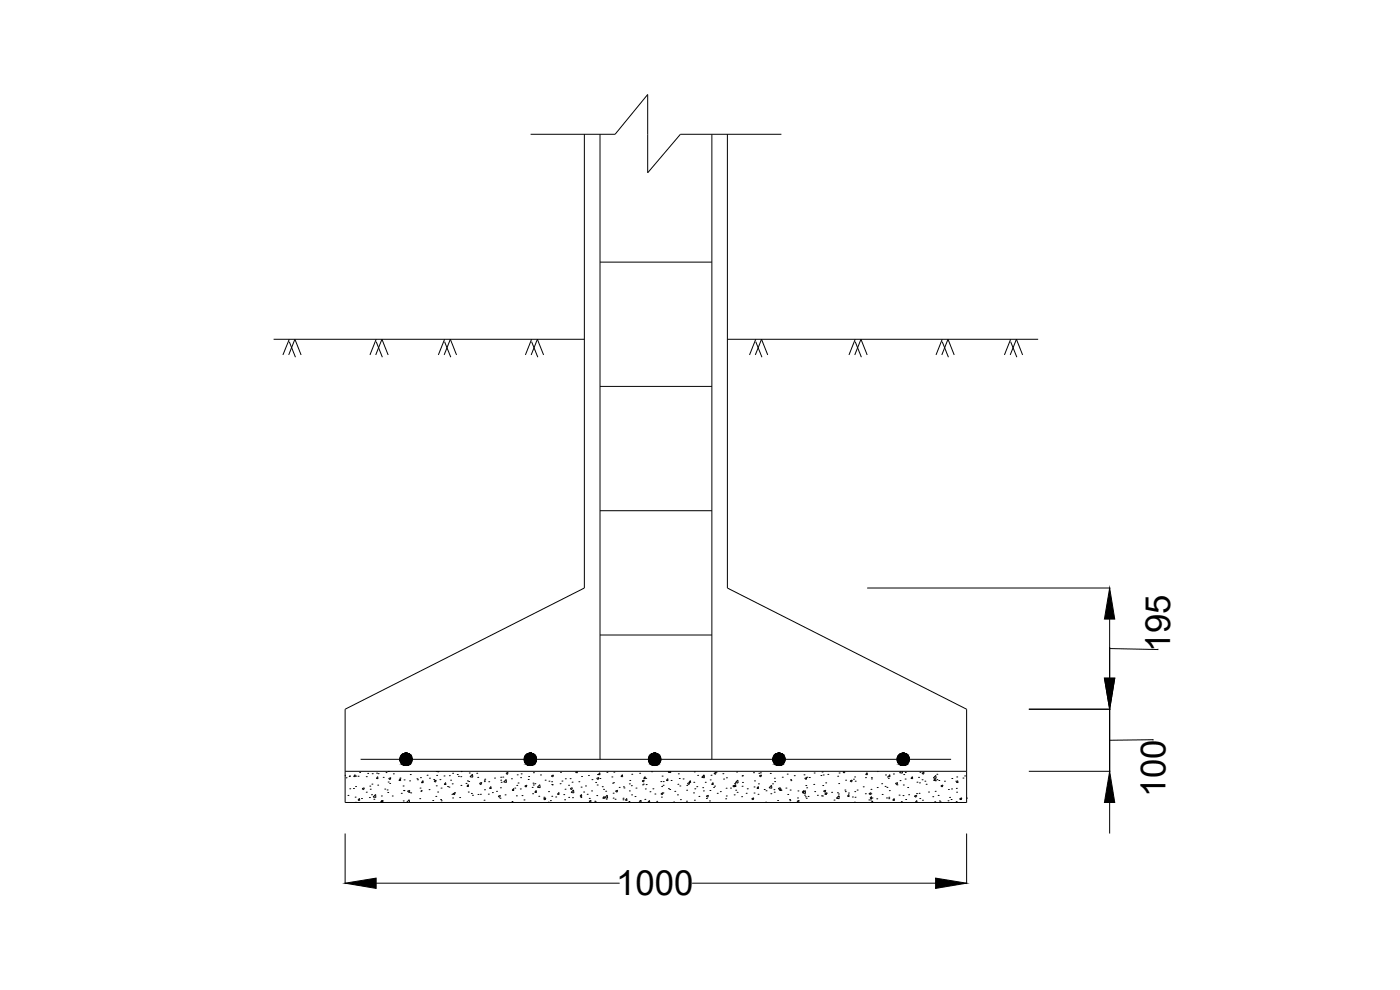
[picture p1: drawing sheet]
<svg xmlns="http://www.w3.org/2000/svg" width="420mm" height="297mm" viewBox="0 0 420 297" stroke-linecap="round" stroke-linejoin="round" font-family="sans-serif">
<defs><g id="words">
<g font-size="10.4">
<text x="351.2" y="195.7" transform="rotate(-90 351.2 195.7)">195</text>
<text x="349.7" y="239.2" transform="rotate(-90 349.7 239.2)">100</text>
<text x="184.9" y="268.7">1000</text>
</g>
</g></defs>
<!-- layer: 0 -->
<g fill="none" stroke="#000" stroke-width=".3">
<path d="M159.2 40.3h25.4l9.8-12v23.5l9.8-11.5h30.3M175.4 40.3v136.1l-71.8 36.4v28h186.5v-28l-71.8-36.4v-136.1M180.1 40.3v187.5M213.6 40.3v187.5M180.1 78.6h33.5M82.1 101.8h93.3M86.6 106.5l1.9-4.7 1.9 4.7M86.8 101.8l-1.9 4.7M86.8 102.5l1.9 4.7M112.8 106.5l1.8-4.7 1.9 4.7M112.9 101.8l-1.9 4.7M112.9 102.5l1.9 4.7"/>
<path d="M133.3 106.5l1.9-4.7 1.8 4.7M133.4 101.8l-1.8 4.7M133.4 102.5l1.9 4.7M159.4 106.5l1.9-4.7 1.8 4.7M159.5 101.8l-1.8 4.7M159.5 102.5l1.9 4.7M180.1 115.9h33.5M218.3 101.8h93.3M226.7 106.5l1.8-4.7 1.9 4.7M226.8 101.8l-1.9 4.7M226.8 102.5l1.9 4.7M256.5 106.5l1.9-4.7 1.9 4.7"/>
<path d="M256.7 101.8l-1.9 4.7M256.7 102.5l1.8 4.7M282.6 106.5l1.9-4.7 1.9 4.7M282.8 101.8l-1.9 4.7M282.8 102.5l1.8 4.7M303.2 106.5l1.8-4.7 1.9 4.7M303.3 101.8l-1.9 4.7M303.3 102.5l1.9 4.7M180.1 153.2h33.5M260.3 176.4h72.9M180.1 190.5h33.5M333 194.6l14.5 .3v-.2"/>
<path d="M333 185.7v17.8M308.8 212.8h24.4M103.6 232.6v.3M103.6 231.4h186.5M103.9 233.4h.1M104.4 238.7h.1M104.8 233h.1M104.9 232.8h.1M105 236.7h.1M106.1 236.6h.1M106.5 232.4l.2 .6h-.6l.5-.6M106.6 239.2h.1"/>
<path d="M106.7 236h.1M106.8 232.9h.1M107.5 232.9h.1M107.9 239.6l.1 .5h-.6l.5-.5M107.9 231.8h.1M108.2 227.8h177.2M108.5 239.6h.1M108.7 236.6l.6-.2-.2 .6zM109.9 233h.1M109.9 237.7h.1M110.3 232.1h.1M110.9 239.3h.1"/>
<path d="M111 235.9h.1M111.1 236.8h.1M111.5 238.4h.1M111.6 235.3h.1M111.7 232.1h.1M112 239.1l.8 .2-.1-.9-.7 .8M112.2 239.8h.1M113 232h.1M113.4 235.6h.1M113.4 233.6v-.6l-.5 .6h.6M113.5 232.1h.1M114.5 238.8h.1"/>
<path d="M115 233.2h.1M115.5 236.8h.1M115.9 231.8h.1M116.2 237h.1M116.4 237.8h.1M116.5 234.6h.1M116.6 231.5h.1M116.6 233.6l.5 .3 .2-.6-.6 .3M117 235.1h.1M117.7 238.8h.1M118.1 232.2h.1M120 233.5h.1"/>
<path d="M120.1 233.6l.2 .6h-.6l.5-.6M120.4 238h.1M121 235.8h.1M121.1 237.2h.1M121.2 237.2h.1M121.3 234h.1M122.3 237.4l.7-.3-.2 .6zM122.8 237.7h.1M122.9 234.3h.1M123.1 232.4h.1M123.3 237.9h.1M125.1 233.7h.1"/>
<path d="M125.3 234h.1M126 239.6h.1M126.1 236.5h.1M126.2 233.3h.1M126.3 237.4h.1M126.4 237.2h.1M126.5 234.9h.1M127 234.8l-.1-.6-.4 .6h.6M128.2 232.6h.1M128.8 236.9h.1M128.9 233.5h.1M130.2 233.9h.1"/>
<path d="M130.2 234.3l.7-.2-.2 .6zM130.8 239h.1M130.9 235.8h.1M131 231.4l-.1 .1M131 232.6h.1M131.3 237.6h.1M131.8 231.4v.2l-.9-.1M132 233.9h.1M132.2 239.9h.1M132.4 236.5h.1M133.3 232.8h.1M133.7 234.8l.2 .6h-.6l.5-.6"/>
<path d="M134.3 236h.1M134.7 236.2h.1M134.9 232.7h.1M135.2 234.1h.1M135.6 238.3h.1M135.7 235.2h.1M135.8 232h.1M135.8 239.4h.1M135.9 238.2l.7-.3-.2 .6zM136.4 237.9h.1M137.2 232.4h.1M137.6 232.9h.1"/>
<path d="M138 239.3h.1M138.3 233h.1M138.3 235.7h.1M138.4 231.4l.3 .2 .1-.2M139.9 235.1h.1M140.3 234.3h.1M140.5 237.6h.1M140.5 235.4l.1 .6M140.6 235.4l-.5 .6h.6M140.7 234.5h.1M140.8 231.9h.1M141 233.1l.8-.8 .1 .9z"/>
<path d="M141.5 238.1h.1M141.8 238.6h.1M143.1 232h.1M143.4 233.2h.1M143.5 238.4h.1M144.2 238.3h.1M144.3 234.9h.1M144.5 234.9l-.2 .5-.4-.3M144.6 234.8l-.7 .3M145.4 234.5h.1M145.4 234.1h.1M145.4 237h.1"/>
<path d="M145.5 233.8h.1M146.5 238.3h.1M146.7 234.6h.1M147.3 236l.1 .6M147.3 236l-.4 .5 .6 .1M147.8 237.8h.1M148.4 233.5h.1M149 237.4h.1M149.5 238.9l.7-.2-.2 .6zM150.1 239.5h.1M150.2 236.4h.1M150.3 233.2h.1"/>
<path d="M150.3 234.1h.1M150.4 234.7h.1M150.9 233.2h.1M151.6 238.5h.1M151.9 233.9l.1 .9-.8-.2 .7-.7M152.5 231.8l-.2 .6-.5-.3M152.5 231.8l-.7 .2M153.5 233.7h.1M153.8 237.1h.1M154.1 236.6l.1 .6M154.2 236.6l-.5 .5 .5 .1M154.5 236.5h.1"/>
<path d="M155 238.8h.1M155.1 235.7h.1M155.2 232.5h.1M155.5 234.9h.1M156.2 236.7h.1M156.2 233.3h.1M156.4 232.2h.1M156.7 238.7h.1M157.5 235.8l.6-.2-.2 .6-.4-.3M158.5 233.9h.1M158.7 233h.1M159.7 236.2h.1"/>
<path d="M159.8 238.2h.1M160 235h.1M160 235.5h.1M160.1 231.8h.1M160.5 235.1h.1M160.9 237.2l.1 .6M160.9 237.2l-.4 .5 .6 .1M161.7 238.9h.1M162 235.4l.1 .9-.8-.1zM162.2 232.5h.1M163.1 239.7l.7-.3-.2 .6zM163.2 239.2h.1"/>
<path d="M163.6 234.1h.1M164.6 237.5h.1M164.7 234.4h.1M165.6 234.6h.1M165.6 235.4h.1M165.6 238.9h.1M165.7 235.5h.1M166.1 232.5l-.6 .3 .4 .3M166.1 232.6l-.2 .5M166.8 239.1h.1M167.7 237.8l.1 .6M167.8 237.8l-.5 .5 .5 .1"/>
<path d="M168.1 235.1h.1M168.2 231.7h.1M168.6 234.3h.1M169.2 238.4h.1M169.4 240h.1M169.6 236.8h.1M169.7 233.7h.1M170.6 235.6h.1M170.7 239.3h.1M171.1 233.6h.1M171.1 236.6l.7-.3-.2 .6-.5-.3M171.7 234.7h.1"/>
<path d="M171.8 239.3h.1M172.1 237l.1 .9-.8-.1zM173 231.4l-.3 .4h.6l-.1-.4M173.7 234.6h.1M174.3 239.3h.1M174.4 236.2h.1M174.5 233h.1M174.6 239l-.1-.6-.4 .5 .6 .1M175.2 237.6h.1M175.7 235.8h.1M176.2 238.3h.1M176.6 232.7h.1"/>
<path d="M176.9 239.6h.1M177.5 237.3h.1M177.7 233.9h.1M178.8 234.8h.1M179.1 238.7h.1M179.2 235.5h.1M179.3 232.4h.1M179.7 233.3l-.6 .2 .4 .4 .2-.6M180 233.6h.1M180.1 232.4l-.1-.6-.4 .6h.5M180.7 236h.1M181.1 236.8h.1"/>
<path d="M181.3 239l-.4 .5 .5 .1-.1-.6M181.8 237.4h.1M181.9 239.8h.1M182.1 231.7h.1M182.2 238.6l.2 .9-.9-.2zM183.6 233.1h.1M183.8 235h.1M184 238h.1M184 239.5h.1M184.1 234.9h.1M184.2 231.7h.1M184.6 239.8h.1"/>
<path d="M185.4 237.1l-.2 .6-.5-.3M185.4 237.1l-.7 .2M185.8 236.2h.1M186.8 232.4l.1 .6h-.6l.5-.6M187 240h.1M187 239.5h.1M187.1 236.1h.1M187.3 236.4h.1M188.9 237.3h.1M188.9 235.2h.1M189 234.2h.1M189.5 235.7h.1"/>
<path d="M189.6 238.5h.1M189.6 232.3h.1M190.6 239h.1M190.9 236.5h.1M192 232h.1M192.8 235.5h.1M193.1 235.3h.1M193.4 234l-.7 .3 .5 .3 .1-.5M193.5 239.8h.1M193.6 233l.1 .6h-.5l.4-.6M193.7 236.7h.1M193.8 233.5h.1"/>
<path d="M193.9 235.4h.1M195.1 237.6h.1M195.6 231.5h.1M195.9 236.7h.1M196.5 238.2h.1M198.3 234.5h.1M198.5 239.2h.1M198.6 236h.1M198.7 232.9h.1M199 237.9h.1M199 235.6h.1M199 237.9l-.6 .2"/>
<path d="M199 237.9l-.2 .5-.5-.2M199 234.5h.1M200.5 234.2l-.1-.6-.4 .6h.5M200.6 236.6h.1M200.7 231.4l-.2 .3 .8 .1v-.4M200.9 231.4l.2 .2 .1-.2M201 236.9h.1M201.4 234.2h.1M202.5 237.4h.1M203.3 238.5h.1M203.4 235.3h.1M203.6 232.2h.1"/>
<path d="M203.9 233.6h.1M204 235.8h.1M204.2 239.9h.1M205 233.7h.1M206.1 237.1h.1M206.1 235.7h.1M206.3 235.1l.7-.3-.2 .6-.5-.3M207.2 234.2l.1 .6h-.6l.5-.6M208.1 237.9h.1M208.2 234.7h.1M208.4 231.6h.1M208.5 236.7h.1"/>
<path d="M209.1 236h.1M209.4 232.6h.1M209.7 239h.1M210.9 236.3h.1M211 232.9h.1M211.1 237.3h.1M211.3 232.5l.1 .9-.8-.2zM211.7 234.7h.1M212 239.6h.1M212.6 238.6l-.7 .3 .5 .3 .2-.5M213 237.2h.1M213.1 234h.1"/>
<path d="M213.4 232.6h.1M214.1 235.4l-.1-.6-.4 .6h.5M214.2 236.2h.1M214.2 232l.5 .4 .2-.6-.6 .2M214.4 235.9h.1M214.9 231.7h.1M215.3 238h.1M216.2 237.5h.1M216.9 232.1h.1M217.2 233.8h.1M217.8 239.7h.1M217.9 236.5h.1"/>
<path d="M218 238.8h.1M218 233.4h.1M219.2 236.5h.1M219.9 235.8l.7-.2-.2 .6zM220.3 238.5h.1M220.5 235.1h.1M220.7 234.8l.8 .1-.1-.9-.7 .8M220.8 235.4l.1 .6M220.8 237.1h.1M220.8 235.4l-.5 .6h.6M221.1 231.6h.1M221.2 237.7h.1"/>
<path d="M222.6 239h.1M222.7 235.9h.1M222.7 232.8h.1M222.8 232.7h.1M222.8 234.8h.1M223.9 238h.1M224.3 236.7h.1M226.1 231.8h.1M226.3 239.4l-.7 .2 .4 .4 .2-.6M226.3 237.9h.1M226.3 236.1h.1M226.4 234.3h.1"/>
<path d="M227.5 238.3h.1M227.6 236l.1 .6M227.6 235.2h.1M227.6 236l-.5 .5 .6 .1M227.7 232h.1M227.9 232.8l.6-.3-.2 .6zM228.2 231.9h.1M229.3 236.9h.1M229.9 237.3h.1M230.8 236.4l.7-.8 .1 .9zM231.2 232.1h.1M231.3 238.2h.1"/>
<path d="M231.8 235.2h.1M232.3 236.9h.1M232.4 237.7h.1M232.4 233.5h.1M232.5 234.5h.1M234.2 236.3l-.2 .6-.5-.3 .7-.3M234.3 236.6l.2 .6M234.4 237.1h.1M234.4 236.6l-.5 .5 .6 .1M234.8 233.2h.1M235.9 236.5h.1M236.2 232.3h.1"/>
<path d="M236.4 238.4h.1M237 239.9h.1M237.1 237.1h.1M237.3 233.9h.1M237.3 234.2h.1M238.4 232.7h.1M239.3 239.4h.1M239.5 237.3h.1M240.9 237.9l.8-.7 .1 .9zM241.2 237.2v.6M241.2 237.2l-.5 .5 .6 .1M241.3 232.5h.1"/>
<path d="M241.5 238.6h.1M241.7 239.1h.1M241.8 235.7h.1M242 239.5h.1M242.1 236.4h.1M242.1 233.3l-.1 .6-.5-.4 .7-.2M242.2 233.2h.1M242.5 239h.1M242.9 233.3h.1M244.2 235.4h.1M244.3 231.9h.1M244.5 237.5h.1"/>
<path d="M245.3 238.6h.1M246.4 232.7h.1M246.5 238.8h.1M246.7 231.6h.1M246.8 238.8h.1M246.9 235.7h.1M247 232.5h.1M247.2 237.3l.6-.2-.2 .6zM247.8 234.9h.1M247.9 237.8l.2 .6M248 237.8l-.5 .5 .6 .1M248 238h.1"/>
<path d="M248.4 232.4h.1M249.6 237.7h.1M251 239.5l.8-.8 .1 .9zM251.3 237.9h.1M251.4 232.9h.1M251.6 239h.1M251.6 238.2h.1M251.7 235.1h.1M251.8 231.9h.1M253.3 231.4l-.3 .4h.6M253.5 231.4v.4M253.6 237.1h.1"/>
<path d="M253.7 237.5h.1M253.8 234.1h.1M254.6 237.9h.1M254.7 238.4l.1 .6M254.8 238.4l-.5 .5 .6 .1M255.1 234.3l.7-.3-.2 .6zM255.8 239.1h.1M256.1 233.8h.1M256.5 233.1h.1M256.5 237.5h.1M256.6 239.2h.1M256.7 234.4h.1"/>
<path d="M257.2 237.1h.1M259.1 236.1h.1M259.7 238.2h.1M259.7 233.3h.1M260.2 231.8l.2 .6h-.6l.5-.6M260.8 238.1l.6-.2-.2 .5zM261.4 238.2h.1M261.4 236.8h.1M261.5 233.7h.1M261.5 233.3h.1M261.6 239.6v-.6l-.5 .5 .6 .1M261.7 239.4h.1"/>
<path d="M263.1 239.7h.1M263.3 236.3h.1M263.3 231.4h.3M264.6 235.1h.1M264.7 238.4h.1M265.6 236h.1M265.8 232.5h.1M266.1 239.4h.1M266.2 236.2h.1M266.3 233.1h.1M266.6 233.5h.1M266.7 239.6h.1"/>
<path d="M266.7 239.2h.1M266.9 237.2h.1M267 232.4l.1 .6M267.1 232.4l-.5 .6h.6M268.1 232.2h.1M268.3 239.6l.2 .6-.6-.1 .5-.5M268.7 235.1l.7-.3-.2 .6zM269.2 235.5h.1M269.8 238.6h.1M270.1 234.2h.1M270.4 231.4l-.4 .4 .8 .2v-.6M271 238.7h.1"/>
<path d="M271.1 235.5h.1M271.2 232.4h.1M271.6 233.8h.1M271.7 231.8h.1M271.8 239.9h.1M272.4 236.3h.1M272.7 238.4h.1M273.8 233l.1 .6M273.8 233l-.4 .6h.6M274.4 238.9l.7-.3-.2 .6zM274.9 238.8h.1M275.1 238.1h.1"/>
<path d="M275.2 234.7h.1M275.7 233.2h.1M275.8 238h.1M276 234.9h.1M276 239.6h.1M276.1 231.7h.1M276.7 234h.1M277.4 231.7l-.7 .3 .4 .3 .3-.5M277.6 234.4h.1M277.9 235.3h.1M278.7 237.6h.1M279.9 239h.1"/>
<path d="M280.1 233.4l.8-.8 .1 .9zM280.6 233.6l.1 .7M280.7 237.4h.1M280.7 233.6l-.5 .6h.5M280.7 234.3h.1M281.2 232.3h.1M281.2 233.9h.1M281.5 238.7h.1M281.8 234.2h.1M283 235.5l-.7 .3 .5 .3 .2-.5M283.4 234.4h.1M284.6 236.9h.1"/>
<path d="M285 239.3h.1M285.4 239.9h.1M285.6 236.7h.1M285.7 233.6h.1M286.8 234.4h.1M287 236.5h.1M287.1 237.7h.1M287.1 233.1h.1M287.6 234.8h-.6l.4-.6 .1 .7M288 239.6l.5 .4 .2-.6-.7 .2M288.1 239.8h.1M289 233.5h.1"/>
<path d="M289.5 232.8h.1M290.1 239.5h.1M308.8 231.4h24.4M333 222.1l13.1-.2v.3M333 231.4v-18.6v18.6M103.6 250.1v15.1M106.7 240.7h.1M114.3 240.4l.7-.2-.2 .5h-.6l.5-.6 .1 .7zM121 240.3h.1M121.4 240.7v.1M122.1 240.7l.7-.8 .1 .9M122.1 240.7l.3 .1"/>
<path d="M129.9 240.2h.1M132.4 240.3h.1M145.3 240.1h.1M153.7 240.5h.1M157.3 240h.1M164.5 240.7h.1M165.2 240.2h.1M176.8 240.4l.6-.3-.2 .7-.4-.4M178.5 240.4h.1M178.6 240.6h.1M188.2 240.1h-.5l.4-.5 .1 .6M188.8 240.5h.1"/>
<path d="M191.8 240.8l.5-.7 .1 .7M192.1 240.2h.1M194.9 240.1l.1 .6h-.5zM197.1 240.4h.1M201.7 240.8h.1M202.2 240.7h.1M206 240.4h.1M208.4 240.1h.1M212.9 240.3h.1M229.8 240.7h.1M233.4 240.2h.1M237.1 240.2h.1"/>
<path d="M239.2 240.4l.6-.3-.2 .6-.4-.3M250.3 240.1h.1M256.4 240.7h.1M260.8 240h.1M261.3 240h.1M261.9 240.3v.5M261.9 240.3l-.5 .5M270.5 240.5h.1M275.2 240.8v-.6l-.5 .5 .6 .1M276.8 240.1h.1M280.5 240.6h.1M281.9 240.3h.1"/>
<path d="M282 240.8h.1M282.1 240.6h.1M284.5 240.3h.1M287 240.5h.1M290.1 250.1v15.1M333 240.8v9.3M112.9 265h73.1M207.7 265h73.1"/>
</g>
<g fill="#000" stroke="#000" stroke-width=".3">
<path d="M333 176.4l1.5 9.3h-3zM331.5 203.5h3l-1.5 9.3zM333 231.4l1.5 9.4h-3zM103.6 265l9.3-1.5v3.1zM280.8 263.5l9.3 1.5-9.3 1.6z"/>
<path d="M121.7 226h.6zM121.4 226h.9z"/>
<path d="M121.4 226l1.2 .1zM121.1 226.1h1.5z"/>
<path d="M121.4 229.6h.9zM121.4 229.6l.6 .1z"/>
<path d="M121.1 226.1l1.8 .2zM120.8 226.3h2.1z"/>
<path d="M121.1 229.6h1.5zM121.1 229.6h1.2z"/>
<path d="M120.8 226.3l2.3 .2-.2-.2zM120.6 226.5l.2-.2 2.3 .2z"/>
<path d="M120.8 229.4l1.8 .2 .3-.2zM120.8 229.4l1.8 .2z"/>
<path d="M120.6 226.5l2.7 .2-.2-.2zM120.6 226.5l2.7 .2h-2.9z"/>
<path d="M120.6 229.2l2.3 .2 .2-.2zM120.6 229.2l2.3 .2h-2.1z"/>
<path d="M120.4 226.7l3.1 .2-.2-.2zM120.4 226.7l3.1 .2h-3.3z"/>
<path d="M120.4 229l2.7 .2 .2-.2zM120.4 229l2.7 .2h-2.5z"/>
<path d="M120.2 226.9l3.4 .3-.1-.3zM120.2 226.9l3.4 .3h-3.5z"/>
<path d="M120.2 228.7l3.1 .3 .2-.3zM120.2 228.7l3.1 .3h-2.9z"/>
<path d="M120.1 227.2l3.6 .3-.1-.3zM120.1 227.2l3.6 .3h-3.7z"/>
<path d="M120.1 228.4l3.4 .3 .1-.3zM120.1 228.4l3.4 .3h-3.3z"/>
<path d="M120 227.5l3.7 .3v-.3zM120 227.5l3.7 .3h-3.7z"/>
<path d="M120 228.1l3.6 .3 .1-.3zM120 228.1l3.6 .3h-3.5z"/>
<path d="M120 227.8l3.7 .3v-.3zM120 227.8l3.7 .3h-3.7z"/>
<path d="M159 226h.6zM158.7 226h.9z"/>
<path d="M158.7 226l1.2 .1zM158.4 226.1h1.5z"/>
<path d="M158.7 229.6h.9zM158.7 229.6l.6 .1z"/>
<path d="M158.4 226.1l1.8 .2zM158.1 226.3h2.1z"/>
<path d="M158.4 229.6h1.5zM158.4 229.6h1.2z"/>
<path d="M158.1 226.3l2.3 .2-.2-.2zM157.9 226.5l.2-.2 2.3 .2z"/>
<path d="M158.1 229.4l1.8 .2 .3-.2zM158.1 229.4l1.8 .2z"/>
<path d="M157.9 226.5l2.7 .2-.2-.2zM157.9 226.5l2.7 .2h-2.9z"/>
<path d="M157.9 229.2l2.3 .2 .2-.2zM157.9 229.2l2.3 .2h-2.1z"/>
<path d="M157.7 226.7l3.1 .2-.2-.2zM157.7 226.7l3.1 .2h-3.3z"/>
<path d="M157.7 229l2.7 .2 .2-.2zM157.7 229l2.7 .2h-2.5z"/>
<path d="M157.5 226.9l3.4 .3-.1-.3zM157.5 226.9l3.4 .3h-3.5z"/>
<path d="M157.5 228.7l3.1 .3 .2-.3zM157.5 228.7l3.1 .3h-2.9z"/>
<path d="M157.4 227.2l3.6 .3-.1-.3zM157.4 227.2l3.6 .3h-3.7z"/>
<path d="M157.4 228.4l3.4 .3 .1-.3zM157.4 228.4l3.4 .3h-3.3z"/>
<path d="M157.3 227.5l3.7 .3v-.3zM157.3 227.5l3.7 .3h-3.7z"/>
<path d="M157.3 228.1l3.6 .3 .1-.3zM157.3 228.1l3.6 .3h-3.5z"/>
<path d="M157.3 227.8l3.7 .3v-.3zM157.3 227.8l3.7 .3h-3.7z"/>
<path d="M196.3 226h.6zM196 226h.9z"/>
<path d="M196 226l1.2 .1zM195.7 226.1h1.5z"/>
<path d="M196 229.6h.9zM196 229.6l.6 .1z"/>
<path d="M195.7 226.1l1.8 .2zM195.4 226.3h2.1z"/>
<path d="M195.7 229.6h1.5zM195.7 229.6h1.2z"/>
<path d="M195.4 226.3l2.3 .2-.2-.2zM195.2 226.5l.2-.2 2.3 .2z"/>
<path d="M195.4 229.4l1.8 .2 .3-.2zM195.4 229.4l1.8 .2z"/>
<path d="M195.2 226.5l2.7 .2-.2-.2zM195.2 226.5l2.7 .2h-2.9z"/>
<path d="M195.2 229.2l2.3 .2 .2-.2zM195.2 229.2l2.3 .2h-2.1z"/>
<path d="M195 226.7l3.1 .2-.2-.2zM195 226.7l3.1 .2h-3.3z"/>
<path d="M195 229l2.7 .2 .2-.2zM195 229l2.7 .2h-2.5z"/>
<path d="M194.8 226.9l3.4 .3-.1-.3zM194.8 226.9l3.4 .3h-3.5z"/>
<path d="M194.8 228.7l3.1 .3 .2-.3zM194.8 228.7l3.1 .3h-2.9z"/>
<path d="M194.7 227.2l3.6 .3-.1-.3zM194.7 227.2l3.6 .3h-3.7z"/>
<path d="M194.7 228.4l3.4 .3 .1-.3zM194.7 228.4l3.4 .3h-3.3z"/>
<path d="M194.6 227.5l3.7 .3v-.3zM194.6 227.5l3.7 .3h-3.7z"/>
<path d="M194.6 227.8l3.7 .3v-.3zM194.6 227.8l3.7 .3h-3.7z"/>
<path d="M194.6 228.1l3.6 .3 .1-.3zM194.6 228.1l3.6 .3h-3.5z"/>
<path d="M233.6 226h.6zM233.3 226h.9z"/>
<path d="M233.3 226l1.2 .1zM233 226.1h1.5z"/>
<path d="M233.3 229.6h.9zM233.3 229.6l.6 .1z"/>
<path d="M233 226.1l1.8 .2zM232.7 226.3h2.1z"/>
<path d="M233 229.6h1.5zM233 229.6h1.2z"/>
<path d="M232.7 226.3l2.3 .2-.2-.2zM232.7 226.3l2.3 .2h-2.5z"/>
<path d="M232.7 229.4l1.8 .2 .3-.2zM232.7 229.4l1.8 .2z"/>
<path d="M232.5 226.5l2.7 .2-.2-.2zM232.5 226.5l2.7 .2h-2.9z"/>
<path d="M232.5 229.2l2.3 .2 .2-.2zM232.5 229.2l2.3 .2h-2.1z"/>
<path d="M232.3 226.7l3.1 .2-.2-.2zM232.3 226.7l3.1 .2h-3.3z"/>
<path d="M232.3 229l2.7 .2 .2-.2zM232.3 229l2.7 .2h-2.5z"/>
<path d="M232.1 226.9l3.4 .3-.1-.3zM232.1 226.9l3.4 .3h-3.5z"/>
<path d="M232.1 228.7l3.1 .3 .2-.3zM232.1 228.7l3.1 .3h-2.9z"/>
<path d="M232 227.2l3.6 .3-.1-.3zM232 227.2l3.6 .3h-3.7z"/>
<path d="M232 228.4l3.4 .3 .1-.3zM232 228.4l3.4 .3h-3.3z"/>
<path d="M231.9 227.5l3.7 .3v-.3zM231.9 227.5l3.7 .3h-3.7z"/>
<path d="M231.9 227.8l3.7 .3v-.3zM231.9 227.8l3.7 .3h-3.7z"/>
<path d="M231.9 228.1l3.6 .3 .1-.3zM231.9 228.1l3.6 .3h-3.5z"/>
<path d="M270.9 226h.6zM270.6 226h.9z"/>
<path d="M270.6 226l1.2 .1zM270.3 226.1h1.5z"/>
<path d="M270.6 229.6h.9zM270.6 229.6l.6 .1z"/>
<path d="M270.3 226.1l1.8 .2zM270.1 226.3h2z"/>
<path d="M270.3 229.6h1.5zM270.3 229.6h1.2z"/>
<path d="M270.1 226.3l2.2 .2-.2-.2zM269.8 226.5l.3-.2 2.2 .2z"/>
<path d="M270.1 229.4l1.7 .2 .3-.2zM270.1 229.4l1.7 .2z"/>
<path d="M269.8 226.5l2.7 .2-.2-.2zM269.8 226.5l2.7 .2h-2.9z"/>
<path d="M269.8 229.2l2.3 .2 .2-.2zM269.8 229.2l2.3 .2h-2z"/>
<path d="M269.6 226.7l3.1 .2-.2-.2zM269.6 226.7l3.1 .2h-3.3z"/>
<path d="M269.6 229l2.7 .2 .2-.2zM269.6 229l2.7 .2h-2.5z"/>
<path d="M269.4 226.9l3.4 .3-.1-.3zM269.4 226.9l3.4 .3h-3.5z"/>
<path d="M269.4 228.7l3.1 .3 .2-.3zM269.4 228.7l3.1 .3h-2.9z"/>
<path d="M269.3 227.2l3.6 .3-.1-.3zM269.3 227.2l3.6 .3h-3.7z"/>
<path d="M269.3 228.4l3.4 .3 .1-.3zM269.3 228.4l3.4 .3h-3.3z"/>
<path d="M269.2 227.5l3.8 .3-.1-.3zM269.2 227.5l3.8 .3h-3.8z"/>
<path d="M269.2 228.1l3.6 .3 .1-.3zM269.2 228.1l3.6 .3h-3.5z"/>
<path d="M269.2 227.8l3.7 .3 .1-.3zM269.2 227.8l3.7 .3h-3.7z"/>
</g>
<use href="#words"/>
</svg>
